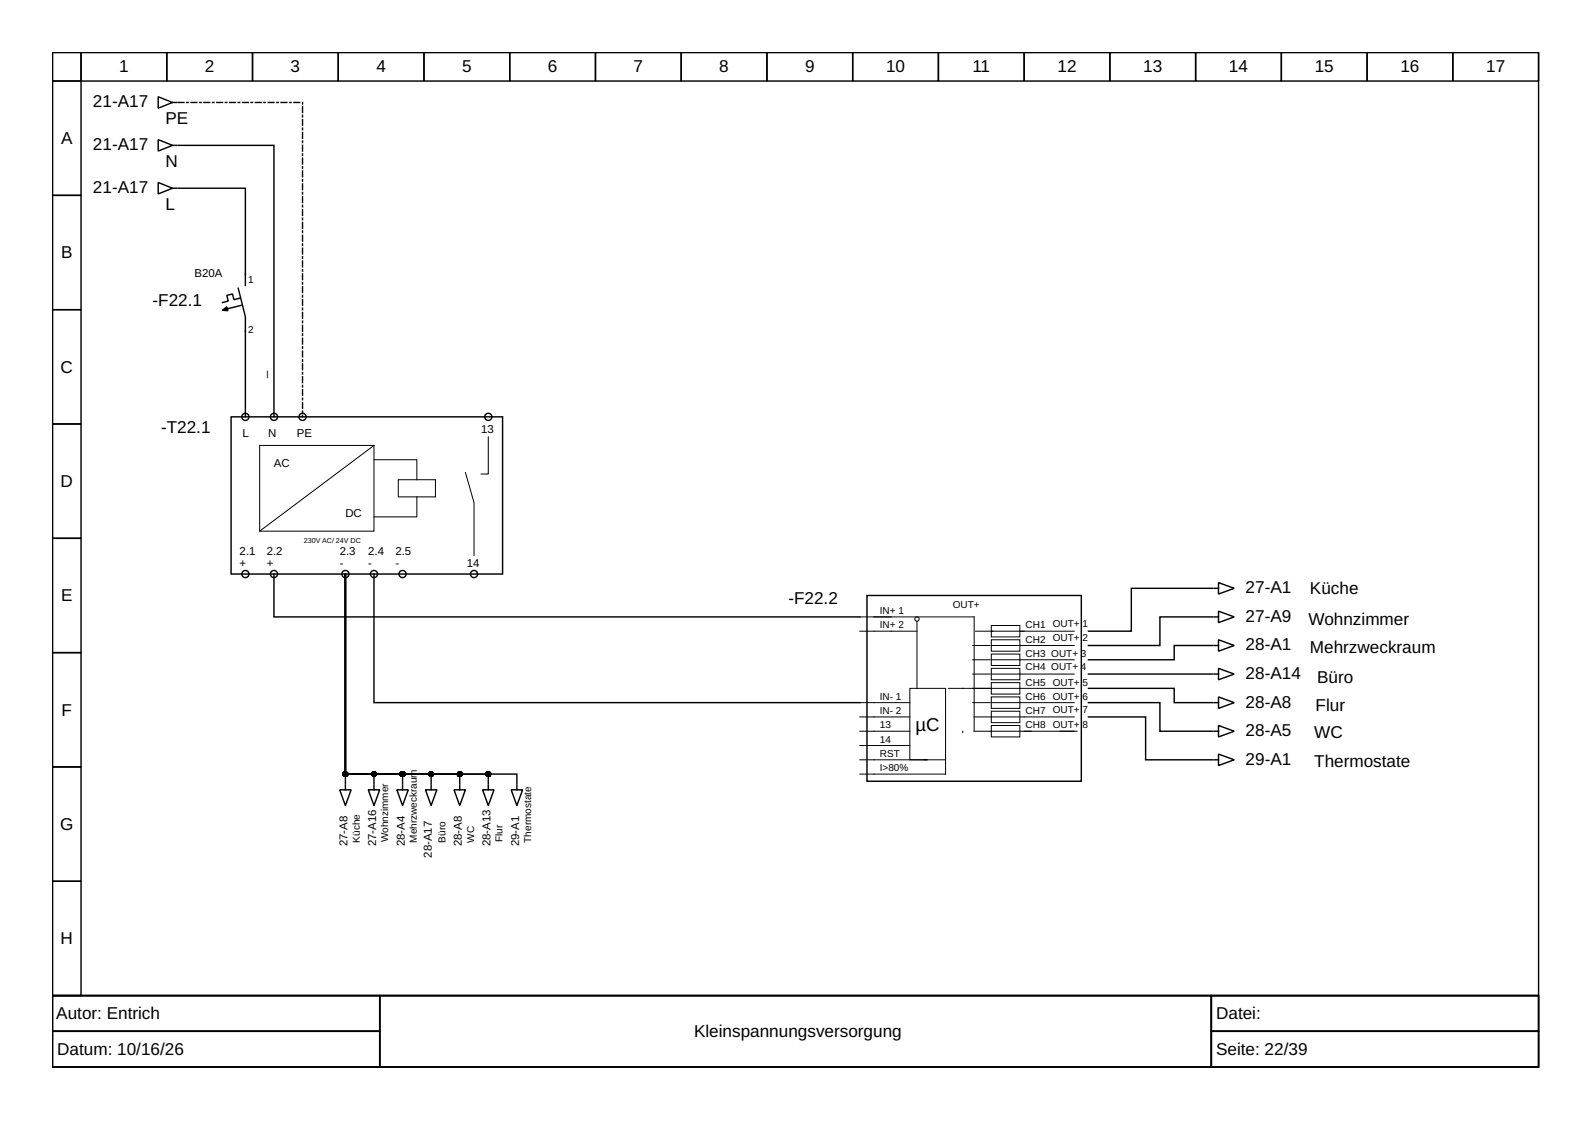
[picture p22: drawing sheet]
<svg xmlns="http://www.w3.org/2000/svg" width="297mm" height="210mm" viewBox="0 0 297 210" stroke-linecap="round" stroke-linejoin="round" font-family="sans-serif">
<defs><g id="words">
<text font-size="3.5" x="170.8" y="136.4">µC</text>
<g font-size="3.2">
<text x="22.2" y="13.5">1</text>
<text x="38.2" y="13.5">2</text>
<text x="54.2" y="13.5">3</text>
<text x="70.2" y="13.5">4</text>
<text x="86.2" y="13.5">5</text>
<text x="102.2" y="13.5">6</text>
<text x="118.2" y="13.5">7</text>
<text x="134.2" y="13.5">8</text>
<text x="150.2" y="13.5">9</text>
<text x="165.3" y="13.5">10</text>
<text x="181.4" y="13.5">11</text>
<text x="197.3" y="13.5">12</text>
<text x="213.3" y="13.5">13</text>
<text x="229.3" y="13.5">14</text>
<text x="245.3" y="13.5">15</text>
<text x="261.3" y="13.5">16</text>
<text x="277.3" y="13.5">17</text>
<text x="17.3" y="20.1">21-A17</text>
<text x="30.9" y="23.1">PE</text>
<text x="11.4" y="26.9">A</text>
<text x="17.3" y="28.1">21-A17</text>
<text x="30.9" y="31.1">N</text>
<text x="17.3" y="36.1">21-A17</text>
<text x="30.9" y="39.1">L</text>
<text x="11.4" y="48.2">B</text>
<text x="28.5" y="57.1">-F22.1</text>
<text x="11.3" y="69.5">C</text>
<text x="30.1" y="80.8">-T22.1</text>
<text x="11.3" y="90.8">D</text>
<text x="11.4" y="112.2">E</text>
<text x="147.1" y="112.7">-F22.2</text>
<text x="232.4" y="110.7">27-A1</text>
<text x="244.4" y="110.8">Küche</text>
<text x="232.4" y="116">27-A9</text>
<text x="244.1" y="116.7">Wohnzimmer</text>
<text x="232.4" y="121.4">28-A1</text>
<text x="244.4" y="121.8">Mehrzweckraum</text>
<text x="232.4" y="126.7">28-A14</text>
<text x="245.7" y="127.4">Büro</text>
<text x="11.5" y="133.5">F</text>
<text x="232.4" y="137.4">28-A5</text>
<text x="232.4" y="132">28-A8</text>
<text x="245.2" y="137.8">WC</text>
<text x="245.5" y="132.7">Flur</text>
<text x="232.4" y="142.7">29-A1</text>
<text x="245.2" y="143.1">Thermostate</text>
<text x="11.2" y="154.8">G</text>
<text x="11.3" y="176.2">H</text>
<text x="10.5" y="190.2">Autor: Entrich</text>
<text x="226.9" y="190.2">Datei:</text>
<text x="10.7" y="196.8">Datum: 10/16/26</text>
<text x="129.5" y="193.5">Kleinspannungsversorgung</text>
<text x="226.9" y="196.8">Seite: 22/39</text>
</g>
<text font-size="2.4" x="49.5" y="70.6" transform="rotate(-90 49.5 70.6)">_</text>
<g font-size="2.1">
<text x="36.3" y="51.6">B20A</text>
<text x="45.2" y="81.5">L</text>
<text x="50" y="81.5">N</text>
<text x="55.4" y="81.5">PE</text>
<text x="89.8" y="80.7">13</text>
<text x="51.1" y="87.1">AC</text>
<text x="64.4" y="96.4">DC</text>
<text x="44.7" y="103.6">2.1</text>
<text x="44.7" y="105.8">+</text>
<text x="49.8" y="103.6">2.2</text>
<text x="49.8" y="105.8">+</text>
<text x="63.4" y="103.6">2.3</text>
<text x="63.4" y="105.8">-</text>
<text x="68.7" y="103.6">2.4</text>
<text x="68.7" y="105.8">-</text>
<text x="73.8" y="103.6">2.5</text>
<text x="73.8" y="105.8">-</text>
<text x="87.1" y="105.8">14</text>
<text x="64.8" y="157.9" transform="rotate(-90 64.8 157.9)">27-A8</text>
<text x="70.2" y="157.9" transform="rotate(-90 70.2 157.9)">27-A16</text>
<text x="75.5" y="157.9" transform="rotate(-90 75.5 157.9)">28-A4</text>
<text x="80.6" y="160" transform="rotate(-90 80.6 160)">28-A17</text>
<text x="86.2" y="157.9" transform="rotate(-90 86.2 157.9)">28-A8</text>
<text x="91.5" y="157.9" transform="rotate(-90 91.5 157.9)">28-A13</text>
<text x="96.8" y="157.9" transform="rotate(-90 96.8 157.9)">29-A1</text>
</g>
<g font-size="1.9">
<text x="46.3" y="52.7">1</text>
<text x="46.3" y="62">2</text>
<text x="177.8" y="113.5">OUT+</text>
<text x="164.2" y="114.6">IN+ 1</text>
<text x="164.2" y="117.2">IN+ 2</text>
<text x="191.4" y="117.2">CH1</text>
<text x="191.4" y="119.9">CH2</text>
<text x="196.4" y="117">OUT+</text>
<text x="196.4" y="119.6">OUT+</text>
<text x="202" y="117">1</text>
<text x="202" y="119.6">2</text>
<text x="191.4" y="122.6">CH3 OUT+ 3</text>
<text x="191.4" y="125">CH4 OUT+ 4</text>
<text x="164.2" y="130.6">IN- 1</text>
<text x="191.4" y="127.9">CH5</text>
<text x="191.4" y="130.6">CH6</text>
<text x="196.4" y="127.9">OUT+</text>
<text x="196.4" y="130.6">OUT+</text>
<text x="202" y="127.9">5</text>
<text x="202" y="130.6">6</text>
<text x="164.2" y="133.2">IN- 2</text>
<text x="164.2" y="135.9">13</text>
<text x="191.4" y="133.2">CH7</text>
<text x="191.4" y="135.9">CH8</text>
<text x="196.4" y="133">OUT+</text>
<text x="196.4" y="135.9">OUT+</text>
<text x="202" y="133">7</text>
<text x="202" y="135.9">8</text>
<text x="164.2" y="138.6">14</text>
<text x="164.2" y="141.2">RST</text>
<text x="164.2" y="143.9">I&gt;80%</text>
<text x="67.1" y="157.2" transform="rotate(-90 67.1 157.2)">Küche</text>
<text x="72.4" y="157.1" transform="rotate(-90 72.4 157.1)">Wohnzimmer</text>
<text x="77.8" y="157.2" transform="rotate(-90 77.8 157.2)">Mehrzweckraum</text>
<text x="83.1" y="157.2" transform="rotate(-90 83.1 157.2)">Büro</text>
<text x="88.4" y="157.2" transform="rotate(-90 88.4 157.2)">WC</text>
<text x="93.8" y="157.1" transform="rotate(-90 93.8 157.1)">Flur</text>
<text x="99.1" y="157.2" transform="rotate(-90 99.1 157.2)">Thermostate</text>
</g>
<text font-size="1.3" x="56.7" y="101.2">230V AC/ 24V DC</text>
</g></defs>
<g fill="none" stroke="#000" stroke-width=".27">
<path d="M9.8 9.8h277.3v176h-277.3zM9.8 9.8h5.3v5.3h-5.3zM9.8 15.1h5.3v21.4h-5.3zM15.1 9.8h16v5.3h-16zM29.5 18.1l2.7 1-2.7 1.1zM31.1 9.8h16v5.3h-16zM32.2 19.1h.8M47.1 9.8h16v5.3h-16zM63.1 9.8h16v5.3h-16zM79.1 9.8h16v5.3h-16zM95.1 9.8h16v5.3h-16zM111.1 9.8h16v5.3h-16z"/>
<path d="M127.1 9.8h16v5.3h-16zM143.1 9.8h16v5.3h-16zM159.1 9.8h16v5.3h-16zM175.1 9.8h16v5.3h-16zM191.1 9.8h16v5.3h-16zM207.1 9.8h16v5.3h-16zM223.1 9.8h16v5.3h-16zM239.1 9.8h16v5.3h-16zM255.1 9.8h16v5.3h-16zM271.1 9.8h16v5.3h-16zM9.8 36.5h5.3v21.3h-5.3zM29.5 26.1l2.7 1-2.7 1.1z"/>
<path d="M29.5 34.1l2.7 1-2.7 1.1zM32.2 27.1h.8M32.2 35.1h.8M33.3 35.1h12.5v18.1M33.3 27.1h17.8v50.7M9.8 57.8h5.3v21.3h-5.3zM44.4 53.8l1.4 5.3v18.7M44.7 55.6l-1.1 .3-.2-1.1-1.1 .3 .3 1.1-1.1 .2M45 57l-3.2 .8M9.8 79.1h5.3v21.3h-5.3zM43.1 77.8h50.7v29.3h-50.7zM9.8 100.4h5.3v21.4h-5.3z"/>
<path d="M51.1 107.1v8h109.3M64.4 107.1v37.3h32v1.9M64.4 107.1v37.3h5.4v1.9M64.4 107.1v37.3h21.4v1.9M64.4 107.1v37.3h26.7v1.9M64.4 107.1v39.2M64.4 107.1v37.3h16v1.9M64.4 107.1v37.3h10.7v1.9M69.8 107.1v24h90.6M161.8 111.1h40v34.7h-40zM226.3 115.1h-9.9v5.3h-13.3M226.3 109.8h-15.2v8h-8"/>
<path d="M226.5 115.1h.8M226.5 109.8h.8M227.3 114l3 1.1-3 1.1zM227.3 119.4l3 1-3 1.1zM227.3 108.7l3 1.1-3 1zM9.8 121.8h5.3v21.3h-5.3zM203.1 133.8h10.7v8h12.5M203.1 125.8h23.2M203.1 131.1h13.3v5.3h9.9M203.1 128.4h16v2.7h7.2M226.3 120.4h-7.2v2.7h-16M226.5 136.4h.8"/>
<path d="M226.5 125.8h.8M226.5 120.4h.8M226.5 131.1h.8M227.3 135.4l3 1-3 1.1zM227.3 124.7l3 1.1-3 1zM227.3 130l3 1.1-3 1.1zM9.8 143.1h5.3v21.3h-5.3zM63.4 147.4h2.1l-1.1 2.9zM64.4 146.6v.8M68.7 147.4h2.1l-1 2.9zM69.8 146.6v.8M74 147.4h2.2l-1.1 2.9z"/>
<path d="M75.1 146.6v.8M79.4 147.4h2.1l-1.1 2.9zM80.4 146.6v.8M84.7 147.4h2.1l-1 2.9zM85.8 146.6v.8M90 147.4h2.2l-1.1 2.9zM91.1 146.6v.8M95.4 147.4h2.1l-1.1 2.9zM96.4 146.6v.8M226.5 141.8h.8M227.3 140.7l3 1.1-3 1zM9.8 164.4h5.3v21.4h-5.3z"/>
<path d="M9.8 185.8h277.3v13.3h-277.3zM9.8 185.8h61v6.6h-61zM9.8 192.4h61v6.7h-61zM70.8 185.8h155.2v13.3h-155.2zM226 185.8h61.1v6.6h-61.1zM226 192.4h61.1v6.7h-61.1z"/>
<circle cx="45.8" cy="77.8" r=".67"/>
<circle cx="51.1" cy="77.8" r=".67"/>
<circle cx="56.4" cy="77.8" r=".67"/>
<circle cx="91.1" cy="77.8" r=".67"/>
<circle cx="45.8" cy="107.1" r=".67"/>
<circle cx="51.1" cy="107.1" r=".67"/>
<circle cx="64.4" cy="107.1" r=".67"/>
<circle cx="69.8" cy="107.1" r=".67"/>
<circle cx="75.1" cy="107.1" r=".67"/>
<circle cx="88.4" cy="107.1" r=".67"/>
</g>
<g fill="#000" stroke="#000" stroke-width=".27">
<path d="M41.5 57.9l.8-.7 .2 .8z"/>
<circle cx="64.4" cy="144.4" r=".4"/>
<circle cx="69.8" cy="144.4" r=".4"/>
<circle cx="75.1" cy="144.4" r=".4"/>
<circle cx="80.4" cy="144.4" r=".4"/>
<circle cx="85.8" cy="144.4" r=".4"/>
<circle cx="91.1" cy="144.4" r=".4"/>
</g>
<g fill="none" stroke="#000" stroke-width=".19">
<path d="M48.4 83.1h21.4v16h-21.4zM69.8 85.8h8v3.7M69.8 83.1l-21.4 16M74.3 89.5h6.9v3.2h-6.9zM77.8 92.7v3.7h-8M86.8 88.2l1.6 5.6v9.8M91.1 81.5v6.9h-1.3M160.4 117.8h10.7M160.4 115.1h21.4v21.3h19.2M171.1 116v12.4M182 117.8h18.4M185 116.7h5.3v2.1h-5.3z"/>
<path d="M185 119.4h5.3v2.1h-5.3zM160.4 131.1h9.4M160.4 133.8h9.4M160.4 136.4h9.4M160.4 139.1h9.4M169.8 128.4h6.6v13.4h-6.6zM177 128.4h23.4M179.6 136.4v.3M181.5 131.1h3.2M181.5 123.1h3.2M181.5 125.8h3.2M181.5 120.4h3.2"/>
<path d="M181.8 133.8h18.6M185 122h5.3v2.2h-5.3zM185 124.7h5.3v2.1h-5.3zM185 127.4h5.3v2.1h-5.3zM185 130h5.3v2.2h-5.3zM185 132.7h5.3v2.1h-5.3zM185 135.4h5.3v2.1h-5.3zM185 131.1h15.4M185 123.1h15.4M185 125.8h15.4M185 120.4h15.4M160.4 141.8h12.6"/>
<path d="M176.4 141.2v3.2h-16"/>
<circle cx="171.1" cy="115.5" r=".4"/>
</g>
<path d="M33.3 19.1h23.1v58.7" fill="none" stroke="#000" stroke-width=".27" stroke-dasharray="1.1 .5 .3 .5"/>
<use href="#words"/>
</svg>
